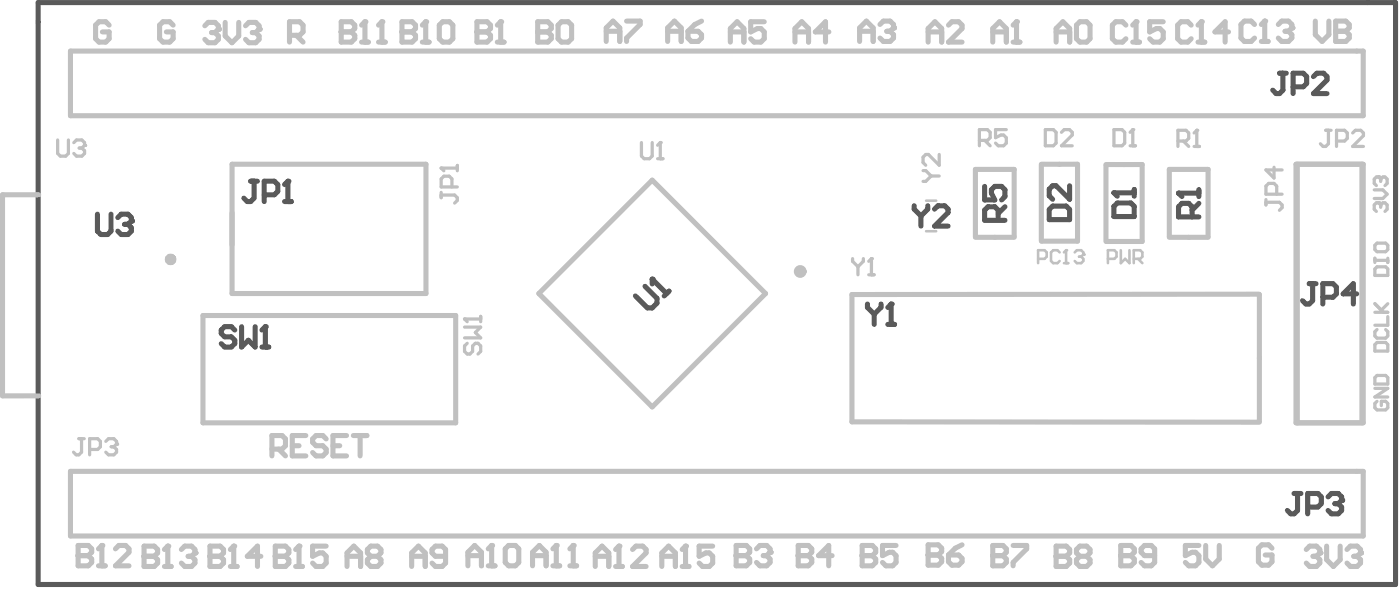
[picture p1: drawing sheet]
<svg xmlns="http://www.w3.org/2000/svg" width="183mm" height="77mm" viewBox="0 0 183 77" stroke-linecap="round" stroke-linejoin="round" font-family="sans-serif">
<path d="M5 .3h177.5v76h-177.5zM169.2 64.4h.9M169.7 64.4v2.3l-.5 .4h-.4l-.4-.4M171 66.2h1.4l.4-.4v-.9l-.4-.5h-1.4v2.7M173.7 64.9l.4-.5h.9l.5 .5v.4" fill="none" stroke="#5a5a5a" stroke-width=".66"/>
<circle cx="175.5" cy="65.3" r=".33" fill="#5a5a5a"/>
<g fill="none" stroke="#5a5a5a" stroke-width=".66">
<path d="M167.3 9.6h.9M167.8 9.6v2.2l-.5 .4h-.4l-.5-.4M169.1 11.3h1.3l.5-.4v-.9l-.5-.4h-1.3v2.6M171.8 10l.4-.4h.9l.4 .4v.4l-1.7 1.8h1.7M113.4 39.7v.4l.9 .9M115.2 39.7v.4l-.9 .9M116.6 39.7v2.7M119.6 26.9v.4l.8 .9M120.4 28.2v1.3M121.3 26.9v.4l-.9 .9M122.2 27.3l.5-.4h.8l.5 .4v.5l-1.8 1.7h1.8M114.3 41v1.4"/>
<path d="M116.1 42.4h.9M174.6 65.8h.4M175 65.8l.5 .4v.5l-.5 .4h-.9l-.4-.4M175.5 65.3l-.5 .5"/>
</g>
<circle cx="116.6" cy="39.7" r=".33" fill="#5a5a5a"/>
<path d="M12.7 28v2.2l.5 .4h.9l.4-.4v-2.2M15.4 28.4l.5-.4h.8l.5 .4v.5M116.6 39.7l-.5 .4" fill="none" stroke="#5a5a5a" stroke-width=".66"/>
<circle cx="17.2" cy="28.9" r=".33" fill="#5a5a5a"/>
<path d="M16.3 29.3h.4M16.7 29.3l.5 .4v.5l-.5 .4h-.8l-.5-.4M17.2 28.9l-.5 .4M84.4 37.4l1.5 1.6v.6l-.6 .6h-.6l-1.6-1.6M85.3 36.4l1.9 1.9M87.5 38l-.6 .6" fill="none" stroke="#5a5a5a" stroke-width=".66"/>
<circle cx="85.3" cy="36.4" r=".33" fill="#5a5a5a"/>
<path d="M85.3 36.4v.7M30.7 43.1l-.4-.4h-.9l-.5 .4v.4l.5 .5h.9l.4 .4v.5l-.4 .4h-.9l-.5-.4M31.6 42.7v2.6l.9-.9 .9 .9v-2.6M34.3 45.3h.8M34.7 42.7v2.6" fill="none" stroke="#5a5a5a" stroke-width=".66"/>
<circle cx="34.7" cy="42.7" r=".33" fill="#5a5a5a"/>
<path d="M128.8 24.3v1.8h1.3l-.4-.9v-.4l.4-.5h.9l.4 .5v.9l-.4 .4M130.5 28.8v-1.4l-.4-.4h-.9l-.4 .4v1.4h2.6M131.4 27l-.9 .9M154.1 25.2h2.7M155.9 28.3v-1.3l-.4-.4h-.9l-.5 .4v1.3h2.7M156.8 26.6l-.9 .8M156.8 24.8v.9M34.7 42.7l-.4 .4" fill="none" stroke="#5a5a5a" stroke-width=".66"/>
<circle cx="154.1" cy="25.2" r=".33" fill="#5a5a5a"/>
<path d="M32.8 23.7h.9M33.2 23.7v2.2l-.4 .4h-.5l-.4-.4M34.6 25.4h1.3l.4-.4v-.9l-.4-.4h-1.3v2.6M37.2 26.3h.9M37.7 23.7v2.6M154.1 25.2l.5 .5M171.2 37h.9M171.7 37v2.3l-.5 .4h-.4l-.5-.4M173 38.8h1.3l.5-.4v-.9l-.5-.5h-1.3v2.7M177.4 38.4h-1.7l1.3-1.4v2.7" fill="none" stroke="#5a5a5a" stroke-width=".66"/>
<circle cx="37.7" cy="23.7" r=".33" fill="#5a5a5a"/>
<path d="M37.7 23.7l-.5 .4M137.7 26.9h1.7l.5 .5v1.3h-2.7v-1.3zM139.9 24.3v1.7l-1.8-1.7h-.4l-.5 .4v.9l.5 .4M145.7 25.2h2.6M146.1 26.5h1.8l.4 .4v1.4h-2.6v-1.4zM148.3 24.7v.9" fill="none" stroke="#5a5a5a" stroke-width=".66"/>
<circle cx="145.7" cy="25.2" r=".33" fill="#5a5a5a"/>
<path d="M145.7 25.2l.4 .4" fill="none" stroke="#5a5a5a" stroke-width=".66"/>
<g fill="none" stroke="#c0c0c0" stroke-width=".66">
<path d="M9.2 6.7h169.1v8.4h-169.1zM5.1 25.4h-4.8v26.3h4.8M30.3 21.4h25.4v16.9h-25.4zM70.5 38.3l14.8-14.8 14.8 14.8-14.8 14.8zM127.6 31h5M127.6 30.9v-8.8h5v8.8M136.2 21.4h4.7v10.1h-4.6M136.2 21.5v10M144.6 21.5h4.8v10h-4.7M144.6 21.6v9.9M152.9 31h5.1M152.9 30.9v-8.8h5.1v8.8"/>
<path d="M164.7 38.4l-53.3 .1v16.6h53.3M164.7 38.5v16.6M169.5 21.4h8.8v33.8h-8.8zM169.7 21.4v33.8M178.1 21.4v33.8M26.5 41.2h33.1v14h-33.1zM9.2 61.5h169.1v8.5h-169.1z"/>
</g>
<path d="M121.1 30.2h1.3M121.1 26.2h1.3" fill="none" stroke="#c0c0c0" stroke-width=".33"/>
<path d="M180.3 26.5h-.3l-.3 .3v.5l.3 .3" fill="none" stroke="#c0c0c0" stroke-width=".42"/>
<circle cx="180.3" cy="26.5" r=".21" fill="#c0c0c0"/>
<path d="M179.7 24.8h1.1l.6 .6-.6 .5h-1.1M180.3 26.5l.3 .3M180.3 23.1h-.3l-.3 .3v.5l.3 .3M180.6 26.8v.2M180.6 26.8l.2-.3h.3l.3 .3v.5l-.3 .3" fill="none" stroke="#c0c0c0" stroke-width=".42"/>
<circle cx="180.3" cy="23.1" r=".21" fill="#c0c0c0"/>
<g fill="none" stroke="#c0c0c0" stroke-width=".42">
<path d="M179.8 35.1l.3-.3h1.1l.3 .3v.9h-1.7zM179.8 32l.3-.3h1.1l.3 .3v.6l-.3 .3h-1.1l-.3-.3zM179.8 33.7v.6M179.8 34h1.7M180.3 23.1l.3 .3M180.6 23.4v.3M180.6 23.4l.2-.3h.3l.3 .3v.5l-.3 .3M181.5 33.7v.6M181.5 39.7l-.9 .8-.8-.8 1.1 1.1M179.8 45l.3-.3h1.1l.3 .3v.8h-1.7zM179.8 40.8h1.7M179.8 50.7h1.7l-1.7 1.1h1.7"/>
<path d="M180.1 43l-.3 .3v.6l.3 .3h1.1l.3-.3v-.6l-.3-.3M180.1 49h1.1l.3 .3v.8h-1.7v-.8zM180.1 52.4l-.3 .3v.5l.3 .3h1.1l.3-.3v-.5l-.3-.3h-.6v.6M181.5 41.3v1.2h-1.7"/>
</g>
<path d="M135.8 33.8h.8l.3-.3v-.5l-.3-.3h-.8v1.7M138.6 33l-.3-.3h-.6l-.2 .3v1.1l.2 .3h.6l.3-.3M139.1 34.4h.6M139.4 32.7v1.7M144.9 33.8h.8l.3-.3v-.5l-.3-.3h-.8v1.7M146.6 32.7v1.7l.5-.6 .6 .6v-1.7M148.3 33.8h.8l.3-.3v-.5l-.3-.3h-.8v1.7M148.8 33.8l.6 .6" fill="none" stroke="#c0c0c0" stroke-width=".34"/>
<circle cx="139.4" cy="32.7" r=".17" fill="#c0c0c0"/>
<path d="M139.4 32.7l-.3 .3M140.6 33l.2-.3h.6l.3 .3v.2" fill="none" stroke="#c0c0c0" stroke-width=".34"/>
<circle cx="141.7" cy="33.2" r=".17" fill="#c0c0c0"/>
<path d="M141.1 33.5h.3M141.4 33.5l.3 .3v.3l-.3 .3h-.6l-.2-.3M141.7 33.2l-.3 .3" fill="none" stroke="#c0c0c0" stroke-width=".34"/>
<path d="M14.3 3.3l-.5-.5h-.9l-.4 .5v1.8l.4 .4h.9l.5-.4v-.9h-.9M22.6 3.3l-.4-.5h-.9l-.4 .5v1.8l.4 .4h.9l.4-.4v-.9h-.8M26.8 3.4l.4-.5h.9l.5 .5v.4" fill="none" stroke="#c0c0c0" stroke-width=".66"/>
<circle cx="28.6" cy="3.8" r=".33" fill="#c0c0c0"/>
<path d="M27.7 4.3h.4M28.1 4.3l.5 .4v.4l-.5 .5h-.9l-.4-.5M28.6 3.8l-.5 .5M29.4 2.9v1.8l.9 .9 .9-.9v-1.8M32.1 3.4l.5-.5h.8l.5 .5v.4" fill="none" stroke="#c0c0c0" stroke-width=".66"/>
<circle cx="33.9" cy="3.8" r=".33" fill="#c0c0c0"/>
<path d="M33 4.3h.4M33.4 4.3l.5 .4v.4l-.5 .5h-.8l-.5-.5M33.9 3.8l-.5 .5M44.6 2.8v2.7h1.4l.4-.4v-.5l-.4-.4h-1.4" fill="none" stroke="#c0c0c0" stroke-width=".66"/>
<circle cx="44.6" cy="4.2" r=".33" fill="#c0c0c0"/>
<path d="M44.6 2.8h1.4l.4 .5v.4l-.4 .5h-1.4M47.3 5.5h.9M47.7 2.8v2.7" fill="none" stroke="#c0c0c0" stroke-width=".66"/>
<circle cx="47.7" cy="2.8" r=".33" fill="#c0c0c0"/>
<path d="M47.7 2.8l-.4 .5M49.5 5.5h.9M49.9 2.8v2.7" fill="none" stroke="#c0c0c0" stroke-width=".66"/>
<circle cx="49.9" cy="2.8" r=".33" fill="#c0c0c0"/>
<path d="M49.9 2.8l-.4 .5M35.6 58.6h1.3l.4-.4v-.9l-.4-.4h-1.3v2.6M36.4 58.6l.9 .9M38.2 58.2h.9M40 56.9h-1.8v2.6h1.8M42.7 57.3l-.5-.4h-.9l-.4 .4v.5l.4 .4h.9l.5 .4v.5l-.5 .4h-.9l-.4-.4M43.5 58.2h.9M45.3 56.9h-1.8v2.6h1.8M46.2 56.9h1.8M47.1 56.9v2.6M170.8 71.7l.5-.4h.9l.4 .4v.5" fill="none" stroke="#c0c0c0" stroke-width=".66"/>
<circle cx="172.6" cy="72.2" r=".33" fill="#c0c0c0"/>
<path d="M171.7 72.6h.5M172.2 72.6l.4 .5v.4l-.4 .5h-.9l-.5-.5M172.6 72.2l-.4 .4M173.5 71.3v1.8l.9 .9 .9-.9v-1.8M176.2 71.7l.4-.4h.9l.4 .4v.5" fill="none" stroke="#c0c0c0" stroke-width=".66"/>
<circle cx="177.9" cy="72.2" r=".33" fill="#c0c0c0"/>
<path d="M146.6 71.2v2.7h1.3l.4-.5v-.4l-.4-.4h-1.3M156.8 71.2h-1.8v1.4l.9-.5h.4l.5 .5v.8l-.5 .5h-.8l-.5-.5M157.7 71.2v1.8l.9 .9 .9-.9v-1.8M166.4 71.6l-.5-.5h-.9l-.4 .5v1.8l.4 .4h.9l.5-.4v-.9h-.9M177 72.6h.5M177.5 72.6l.4 .5v.4l-.4 .5h-.9l-.4-.5M177.9 72.2l-.4 .4" fill="none" stroke="#c0c0c0" stroke-width=".66"/>
<circle cx="146.6" cy="72.6" r=".33" fill="#c0c0c0"/>
<path d="M138.1 71.3v2.7h1.3l.5-.5v-.4l-.5-.5h-1.3M146.6 71.2h1.3l.4 .5v.4l-.4 .5h-1.3M151 72.6h-1.3l-.5-.5v-.4l.5-.5h.9l.4 .5v1.7l-.4 .5h-.9l-.5-.5" fill="none" stroke="#c0c0c0" stroke-width=".66"/>
<circle cx="138.1" cy="72.6" r=".33" fill="#c0c0c0"/>
<path d="M129.8 71.2v2.7h1.4l.4-.5v-.4l-.4-.4h-1.4M138.1 71.3h1.3l.5 .4v.5l-.5 .4h-1.3M141.2 72.6h.9M141.2 72.6l-.4-.4v-.5l.4-.4h.9l.5 .4v.5l-.5 .4M141.2 72.6l-.4 .5v.4l.4 .5h.9l.5-.5v-.4l-.5-.5" fill="none" stroke="#c0c0c0" stroke-width=".66"/>
<circle cx="129.8" cy="72.6" r=".33" fill="#c0c0c0"/>
<path d="M121.4 71.1v2.7h1.3l.5-.4v-.5l-.5-.4h-1.3M129.8 71.2h1.4l.4 .5v.4l-.4 .5h-1.4M132.5 71.2h1.8v.5l-1.8 1.7v.5" fill="none" stroke="#c0c0c0" stroke-width=".66"/>
<circle cx="121.4" cy="72.5" r=".33" fill="#c0c0c0"/>
<path d="M112.8 71.2v2.7h1.3l.4-.5v-.4l-.4-.4h-1.3M121.4 71.1h1.3l.5 .5v.4l-.5 .5h-1.3M124 72.5h1.4l.4 .4v.5l-.4 .4h-.9l-.5-.4zM125.8 71.1l-.9 .5-.9 .9" fill="none" stroke="#c0c0c0" stroke-width=".66"/>
<circle cx="112.8" cy="72.6" r=".33" fill="#c0c0c0"/>
<path d="M104.4 71.2v2.7h1.3l.5-.5v-.4l-.5-.4h-1.3M112.8 71.2h1.3l.4 .5v.4l-.4 .5h-1.3M117.2 71.2h-1.8v1.4l.9-.5h.4l.5 .5v.8l-.5 .5h-.8l-.5-.5" fill="none" stroke="#c0c0c0" stroke-width=".66"/>
<circle cx="104.4" cy="72.6" r=".33" fill="#c0c0c0"/>
<path d="M96.3 71.2v2.7h1.3l.4-.5v-.4l-.4-.4h-1.3M104.4 71.2h1.3l.5 .5v.4l-.5 .5h-1.3M108.8 72.6h-1.7l1.3-1.4v2.7" fill="none" stroke="#c0c0c0" stroke-width=".66"/>
<circle cx="96.3" cy="72.6" r=".33" fill="#c0c0c0"/>
<path d="M96.3 71.2h1.3l.4 .5v.4l-.4 .5h-1.3M98.9 71.7l.5-.5h.9l.4 .5v.4" fill="none" stroke="#c0c0c0" stroke-width=".66"/>
<circle cx="100.7" cy="72.1" r=".33" fill="#c0c0c0"/>
<path d="M86.6 74v-1.8l.8-.9 .9 .9v1.8M86.6 72.6h1.7M89.2 74h.9M89.7 71.3v2.7M99.8 72.6h.5M100.3 72.6l.4 .4v.4l-.4 .5h-.9l-.5-.5M100.7 72.1l-.4 .5" fill="none" stroke="#c0c0c0" stroke-width=".66"/>
<circle cx="89.7" cy="71.3" r=".33" fill="#c0c0c0"/>
<path d="M77.8 74v-1.8l.9-.9 .9 .9v1.8M77.8 72.6h1.8M80.5 74h.9M81 71.3v2.7M89.7 71.3l-.5 .4M93.2 71.3h-1.8v1.3l.9-.4h.5l.4 .4v.9l-.4 .5h-.9l-.5-.5" fill="none" stroke="#c0c0c0" stroke-width=".66"/>
<circle cx="81" cy="71.3" r=".33" fill="#c0c0c0"/>
<path d="M69.6 73.9v-1.8l.9-.9 .9 .9v1.8M69.6 72.6h1.8M72.3 73.9h.9M72.8 71.2v2.7M81 71.3l-.5 .4M82.7 71.7l.5-.4h.9l.4 .4v.5l-1.8 1.8h1.8" fill="none" stroke="#c0c0c0" stroke-width=".66"/>
<circle cx="72.8" cy="71.2" r=".33" fill="#c0c0c0"/>
<path d="M72.8 71.2l-.5 .5M74.5 73.9h.9M75 71.2v2.7" fill="none" stroke="#c0c0c0" stroke-width=".66"/>
<circle cx="75" cy="71.2" r=".33" fill="#c0c0c0"/>
<path d="M61.2 73.9v-1.8l.9-.9 .9 .9v1.8M61.2 72.6h1.8M63.9 73.9h.8M64.3 71.2v2.7M75 71.2l-.5 .5" fill="none" stroke="#c0c0c0" stroke-width=".66"/>
<circle cx="64.3" cy="71.2" r=".33" fill="#c0c0c0"/>
<path d="M36 71.3v2.7h1.3l.5-.5v-.4l-.5-.5h-1.3M45.4 72.6h1.8M45.4 74v-1.8l.9-.9 .9 .9v1.8M48.5 72.6h.9M48.5 72.6l-.5 .5v.4l.5 .5h.9l.4-.5v-.4l-.4-.5M48.5 72.6l-.5-.4v-.5l.5-.4h.9l.4 .4v.5l-.4 .4M53.8 74v-1.8l.9-.9 .9 .9v1.8M53.8 72.6h1.8M58.3 72.6h-1.4l-.4-.4v-.5l.4-.4h.9l.5 .4v1.8l-.5 .5h-.9l-.4-.5M64.3 71.2l-.4 .5M66.1 71.7l.4-.5h.9l.4 .5v1.7l-.4 .5h-.9l-.4-.5z" fill="none" stroke="#c0c0c0" stroke-width=".66"/>
<circle cx="36" cy="72.6" r=".33" fill="#c0c0c0"/>
<path d="M36 71.3h1.3l.5 .4v.5l-.5 .4h-1.3M38.7 74h.9M39.1 71.3v2.7" fill="none" stroke="#c0c0c0" stroke-width=".66"/>
<circle cx="39.1" cy="71.3" r=".33" fill="#c0c0c0"/>
<path d="M27.5 71.3v2.7h1.3l.4-.5v-.4l-.4-.5h-1.3M39.1 71.3l-.4 .4M42.7 71.3h-1.8v1.3l.9-.4h.4l.5 .4v.9l-.5 .5h-.9l-.4-.5" fill="none" stroke="#c0c0c0" stroke-width=".66"/>
<circle cx="27.5" cy="72.6" r=".33" fill="#c0c0c0"/>
<path d="M27.5 71.3h1.3l.4 .4v.5l-.4 .4h-1.3M30.1 74h.9M30.6 71.3v2.7" fill="none" stroke="#c0c0c0" stroke-width=".66"/>
<circle cx="30.6" cy="71.3" r=".33" fill="#c0c0c0"/>
<path d="M18.8 71.3v2.7h1.4l.4-.5v-.4l-.4-.5h-1.4M30.6 71.3l-.5 .4M34.1 72.6h-1.8l1.4-1.3v2.7" fill="none" stroke="#c0c0c0" stroke-width=".66"/>
<circle cx="18.8" cy="72.6" r=".33" fill="#c0c0c0"/>
<path d="M18.8 71.3h1.4l.4 .4v.5l-.4 .4h-1.4M21.5 74h.9M21.9 71.3v2.7" fill="none" stroke="#c0c0c0" stroke-width=".66"/>
<circle cx="21.9" cy="71.3" r=".33" fill="#c0c0c0"/>
<path d="M21.9 71.3l-.4 .4M23.7 71.7l.5-.4h.9l.4 .4v.5" fill="none" stroke="#c0c0c0" stroke-width=".66"/>
<circle cx="25.5" cy="72.2" r=".33" fill="#c0c0c0"/>
<path d="M10.2 71.2v2.7h1.3l.5-.5v-.4l-.5-.4h-1.3M24.6 72.6h.5M25.1 72.6l.4 .5v.4l-.4 .5h-.9l-.5-.5M25.5 72.2l-.4 .4" fill="none" stroke="#c0c0c0" stroke-width=".66"/>
<circle cx="10.2" cy="72.6" r=".33" fill="#c0c0c0"/>
<path d="M10.2 71.2h1.3l.5 .5v.4l-.5 .5h-1.3M12.9 73.9h.9M13.3 71.2v2.7" fill="none" stroke="#c0c0c0" stroke-width=".66"/>
<circle cx="13.3" cy="71.2" r=".33" fill="#c0c0c0"/>
<path d="M172 2.8v1.7l.9 .9 .9-.9v-1.7M174.7 2.8v2.6h1.3l.5-.4v-.5l-.5-.4h-1.3M13.3 71.2l-.4 .5M15.1 71.7l.4-.5h.9l.5 .5v.4l-1.8 1.8h1.8" fill="none" stroke="#c0c0c0" stroke-width=".66"/>
<circle cx="174.7" cy="4.1" r=".33" fill="#c0c0c0"/>
<path d="M164.1 3.2l-.5-.4h-.9l-.4 .4v1.8l.4 .4h.9l.5-.4M165 5.4h.8M165.4 2.8v2.6M174.7 2.8h1.3l.5 .4v.4l-.5 .5h-1.3" fill="none" stroke="#c0c0c0" stroke-width=".66"/>
<circle cx="165.4" cy="2.8" r=".33" fill="#c0c0c0"/>
<path d="M165.4 2.8l-.4 .4M167.2 3.2l.4-.4h.9l.4 .4v.4" fill="none" stroke="#c0c0c0" stroke-width=".66"/>
<circle cx="168.9" cy="3.6" r=".33" fill="#c0c0c0"/>
<path d="M155.8 3.3l-.5-.5h-.8l-.5 .5v1.8l.5 .4h.8l.5-.4M156.7 5.5h.9M157.1 2.8v2.7M168.1 4.1h.4M168.5 4.1l.4 .4v.5l-.4 .4h-.9l-.4-.4M168.9 3.6l-.4 .5" fill="none" stroke="#c0c0c0" stroke-width=".66"/>
<circle cx="157.1" cy="2.8" r=".33" fill="#c0c0c0"/>
<path d="M147.2 3.3l-.4-.5h-.9l-.4 .5v1.8l.4 .4h.9l.4-.4M148.1 5.5h.9M148.6 2.8v2.7M157.1 2.8l-.4 .5M160.7 4.2h-1.8l1.3-1.4v2.7" fill="none" stroke="#c0c0c0" stroke-width=".66"/>
<circle cx="148.6" cy="2.8" r=".33" fill="#c0c0c0"/>
<path d="M129.8 4.2h1.8M129.8 5.5v-1.8l.9-.9 .9 .9v1.8M132.5 5.5h.9M132.9 2.8v2.7M138.1 5.5v-1.8l.9-.9 .9 .9v1.8M138.1 4.2h1.8M140.8 3.3l.4-.5h.9l.5 .5v1.8l-.5 .4h-.9l-.4-.4zM148.6 2.8l-.5 .5M152.1 2.8h-1.7v1.4l.8-.5h.5l.4 .5v.9l-.4 .4h-.9l-.4-.4" fill="none" stroke="#c0c0c0" stroke-width=".66"/>
<circle cx="132.9" cy="2.8" r=".33" fill="#c0c0c0"/>
<path d="M112.4 5.4v-1.8l.9-.8 .9 .8v1.8M112.4 4.1h1.8M115.1 3.2l.4-.4h.9l.5 .4v.4M121.4 5.5v-1.8l.9-.9 .9 .9v1.8M121.4 4.2h1.8M124 3.3l.5-.5h.9l.4 .5v.4l-1.8 1.8h1.8M132.9 2.8l-.4 .5" fill="none" stroke="#c0c0c0" stroke-width=".66"/>
<circle cx="116.9" cy="3.6" r=".33" fill="#c0c0c0"/>
<g fill="none" stroke="#c0c0c0" stroke-width=".66">
<path d="M70.3 2.8v2.7h1.4l.4-.4v-.5l-.4-.4h-1.4M79.3 4.1h1.8M79.3 5.4v-1.8l.9-.8 .9 .8v1.8M81.9 2.8h1.8v.4l-1.8 1.8v.4M87.3 4.1h1.8M87.3 5.4v-1.8l.9-.8 .9 .8v1.8M90 4.1h1.3l.4 .4v.5l-.4 .4h-.9l-.4-.4zM91.7 2.8l-.8 .4-.9 .9M95.5 4.2h1.8M95.5 5.5v-1.8l.9-.9 .9 .9v1.8M99.9 2.8h-1.7v1.4l.9-.5h.4l.4 .5v.9l-.4 .4h-.9l-.4-.4M104 5.5v-1.8l.9-.9 .8 .9v1.8"/>
<path d="M104 4.2h1.7M108.4 4.2h-1.8l1.4-1.4v2.7M116 4.1h.4M116.4 4.1l.5 .4v.5l-.5 .4h-.9l-.4-.4M116.9 3.6l-.5 .5"/>
</g>
<circle cx="70.3" cy="4.2" r=".33" fill="#c0c0c0"/>
<path d="M62.4 2.8v2.7h1.3l.4-.4v-.5l-.4-.4h-1.3M70.3 2.8h1.4l.4 .5v.4l-.4 .5h-1.4M73 3.3l.4-.5h.9l.5 .5v1.8l-.5 .4h-.9l-.4-.4z" fill="none" stroke="#c0c0c0" stroke-width=".66"/>
<circle cx="62.4" cy="4.2" r=".33" fill="#c0c0c0"/>
<path d="M62.4 2.8h1.3l.4 .5v.4l-.4 .5h-1.3M65 5.5h.9M65.5 2.8v2.7" fill="none" stroke="#c0c0c0" stroke-width=".66"/>
<circle cx="65.5" cy="2.8" r=".33" fill="#c0c0c0"/>
<path d="M52.6 2.8v2.7h1.3l.4-.4v-.5l-.4-.4h-1.3M65.5 2.8l-.5 .5" fill="none" stroke="#c0c0c0" stroke-width=".66"/>
<circle cx="52.6" cy="4.2" r=".33" fill="#c0c0c0"/>
<path d="M52.6 2.8h1.3l.4 .5v.4l-.4 .5h-1.3M55.2 5.5h.9M55.7 2.8v2.7" fill="none" stroke="#c0c0c0" stroke-width=".66"/>
<circle cx="55.7" cy="2.8" r=".33" fill="#c0c0c0"/>
<path d="M37.9 4.6h1.3l.4-.4v-.9l-.4-.5h-1.3v2.7M38.7 4.6l.9 .9M55.7 2.8l-.5 .5M57.4 3.3l.5-.5h.9l.4 .5v1.8l-.4 .4h-.9l-.5-.4z" fill="none" stroke="#c0c0c0" stroke-width=".66"/>
<path d="M10.3 57.3h.7M10.7 57.3v1.7l-.4 .4h-.3l-.4-.4M11.7 58.7h1.1l.3-.4v-.7l-.3-.3h-1.1v2.1M13.8 57.6l.4-.3h.7l.3 .3v.4" fill="none" stroke="#c0c0c0" stroke-width=".42"/>
<circle cx="15.2" cy="58" r=".21" fill="#c0c0c0"/>
<g fill="none" stroke="#c0c0c0" stroke-width=".42">
<path d="M173.4 17h.7M173.7 17v1.8l-.3 .3h-.4l-.3-.3M174.8 18.4h1l.4-.3v-.7l-.4-.4h-1v2.1M176.9 17.4l.4-.4h.7l.3 .4v.3l-1.4 1.4h1.4M111.5 33.8v.3l.7 .7M112.2 34.8v1.1M112.9 33.8v.3l-.7 .7M113.6 35.9h.7M114 33.8v2.1M120.7 22.3h.4l.7 .7M121.8 23l-.7 .7h-.4M121.8 23h1"/>
<path d="M122.8 20.2v1.4l-1.4-1.4h-.3l-.4 .3v.7l.4 .4M14.5 58.3h.4M14.9 58.3l.3 .4v.3l-.3 .4h-.7l-.4-.4M15.2 58l-.3 .3"/>
</g>
<circle cx="114" cy="33.8" r=".21" fill="#c0c0c0"/>
<path d="M7.5 18.3v1.7l.4 .4h.7l.3-.4v-1.7M9.7 18.6l.3-.3h.7l.4 .3v.4M114 33.8l-.4 .3" fill="none" stroke="#c0c0c0" stroke-width=".42"/>
<circle cx="11.1" cy="19" r=".21" fill="#c0c0c0"/>
<path d="M10.4 19.3h.3M10.7 19.3l.4 .4v.3l-.4 .4h-.7l-.3-.4M11.1 19l-.4 .3M83.9 18.6v1.8l.3 .3h.7l.4-.3v-1.8M86.4 18.6v2.1M86 20.7h.7" fill="none" stroke="#c0c0c0" stroke-width=".42"/>
<circle cx="86.4" cy="18.6" r=".21" fill="#c0c0c0"/>
<path d="M86.4 18.6l-.4 .4M60.8 42.7h2.1l-.7 .7 .7 .7h-2.1M60.8 41.7h2.1M61.1 44.8l-.3 .4v.7l.3 .3h.4l.3-.3v-.7l.4-.4h.3l.4 .4v.7l-.4 .3M62.9 41.3v.7" fill="none" stroke="#c0c0c0" stroke-width=".42"/>
<circle cx="60.8" cy="41.7" r=".21" fill="#c0c0c0"/>
<path d="M128.1 18.3h1l.4-.3v-.7l-.4-.4h-1v2.1M128.8 18.3l.7 .7M131.6 16.9h-1.4v1.1l.7-.4h.4l.3 .4v.7l-.3 .3h-.8l-.3-.3M154.1 18.4h1l.4-.3v-.7l-.4-.4h-1v2.1M154.8 18.4l.7 .7M156.2 19.1h.7M156.5 17v2.1M60.8 41.7l.3 .3" fill="none" stroke="#c0c0c0" stroke-width=".42"/>
<circle cx="156.5" cy="17" r=".21" fill="#c0c0c0"/>
<path d="M156.5 17l-.3 .4M57.7 25.1v.7M57.7 25.5h1.8l.3 .3v.4l-.3 .3M57.7 21.9h2.1M59.1 24.4v-1l-.3-.4h-.8l-.3 .4v1h2.1M59.8 21.6v.7M165.6 26.1v.7M165.6 26.4h1.7l.4 .4v.3l-.4 .4M166.6 21.8v1.4l-1-1h2.1M167 25.4v-1.1l-.4-.4h-.7l-.3 .4v1.1h2.1" fill="none" stroke="#c0c0c0" stroke-width=".42"/>
<circle cx="57.7" cy="21.9" r=".21" fill="#c0c0c0"/>
<path d="M136.7 16.9h1.1l.3 .4v1.4l-.3 .3h-1.1zM138.8 17.3l.4-.4h.7l.3 .4v.3l-1.4 1.4h1.4M145.7 16.9h1l.4 .4v1.4l-.4 .3h-1zM147.8 19h.7M148.1 16.9v2.1M57.7 21.9l.3 .4" fill="none" stroke="#c0c0c0" stroke-width=".42"/>
<circle cx="148.1" cy="16.9" r=".21" fill="#c0c0c0"/>
<path d="M148.1 16.9l-.3 .4" fill="none" stroke="#c0c0c0" stroke-width=".42"/>
<circle cx="22.3" cy="33.9" r=".08" fill="none" stroke="#c0c0c0" stroke-width="1.3"/>
<circle cx="104.7" cy="35.4" r=".42" fill="none" stroke="#c0c0c0" stroke-width=".83"/>
</svg>
